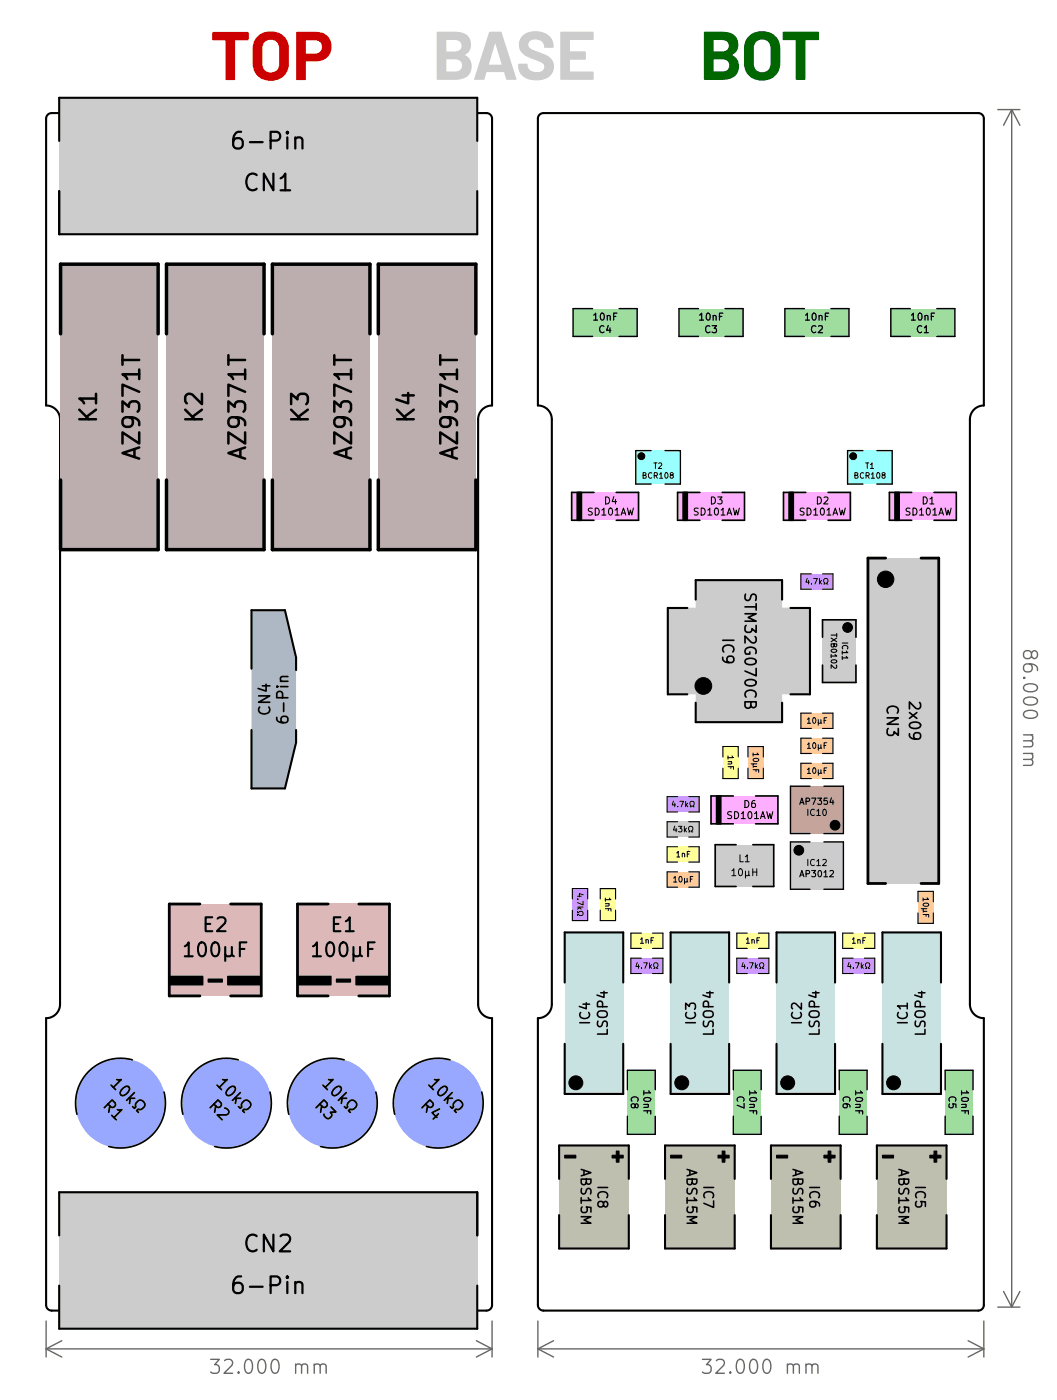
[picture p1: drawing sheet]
<svg xmlns="http://www.w3.org/2000/svg" width="76mm" height="101mm" viewBox="0 0 76 101" stroke-linecap="round" stroke-linejoin="round" font-family="sans-serif">
<defs><g id="words">
<text font-size="4.9" fill="#c00" x="15.1" y="5.7">TOP</text>
<text font-size="4.9" fill="#ccc" x="31" y="5.7">BASE</text>
<text font-size="4.9" fill="#060" x="50.2" y="5.7">BOT</text>
</g></defs>
<!-- layer: Layer 1 -->
<g fill="#99a8ff">
<circle cx="8.6" cy="79.2" r="3.2"/>
<circle cx="16.2" cy="79.2" r="3.2"/>
<circle cx="23.8" cy="79.2" r="3.2"/>
<circle cx="31.4" cy="79.2" r="3.2"/>
</g>
<path d="M3.4 8.2l.3-.1h31.2a.4 .4 0 0 1 .4 .4v20.6a1 1 0 0 0-1 1v42a1 1 0 0 0 1 1v20.6a.4 .4 0 0 1-.4 .4h-31.2a.4 .4 0 0 1-.4-.4v-20.6a1 1 0 0 0 1-1v-42a1 1 0 0 0-1-1v-20.6z" fill="none" stroke="#000" stroke-width=".15"/>
<g fill="#bcadaf">
<path d="M4.3 19h7v20.5h-7z"/>
<path d="M11.9 19h7v20.5h-7z"/>
<path d="M19.5 19h7v20.5h-7z"/>
<path d="M27.1 19h7v20.5h-7z"/>
</g>
<g fill="#ccc">
<path d="M4.2 7h30v9.8h-30z"/>
<path d="M4.2 85.5h30v9.8h-30z"/>
</g>
<g fill="#ddb8b8">
<path d="M12.1 64.9h6.6v6.6h-6.6z"/>
<path d="M21.3 64.9h6.6v6.6h-6.6z"/>
</g>
<path d="M18 43.8h2.4l.8 3.4v6.1l-.8 3.3h-2.4z" fill="#aeb7c4"/>
<g fill="none" stroke="#666" stroke-width=".1">
<path d="M3.3 96.9h32M3.3 94.9v2.6M3.3 96.9l1.1 .6M4.4 96.3l-1.1 .6M15.1 97.6h.6l-.3 .4 .3 .1v.4l-.2 .1h-.2l-.2-.1M16.1 97.7l.4-.1 .1 .1 .1 .2-.6 .7h.6M17.1 98.5v.1M17.7 97.7l.1-.1a.53 .53 0 0 1 .3 .5 .53 .53 0 0 1-.3 .5 .66 .66 0 0 1-.1-.9zM18.6 97.7l.1-.1a.53 .53 0 0 1 .4 .5 .53 .53 0 0 1-.4 .5 .66 .66 0 0 1-.1-.9zM19.6 97.7l.1-.1a.53 .53 0 0 1 .3 .5 .53 .53 0 0 1-.3 .5 .67 .67 0 0 1-.1-.9zM21.2 98.1l.2-.1h.2v.6M21.2 98v.6"/>
<path d="M21.6 98.1l.2-.1h.2l.1 .6M22.5 98.1l.2-.1h.2l.1 .6M22.5 98v.6M23 98.1l.1-.1h.3v.6M34.2 96.3l1.1 .6M35.3 94.9v2.6M35.3 96.9l-1.1 .6"/>
</g>
<path d="M38.7 8.2l.3-.1h31.2a.4 .4 0 0 1 .4 .4v20.6a1 1 0 0 0-1 1v42a1 1 0 0 0 1 1v20.6a.4 .4 0 0 1-.4 .4h-31.2a.4 .4 0 0 1-.4-.4v-20.6a1 1 0 0 0 1-1v-42a1 1 0 0 0-1-1v-20.6z" fill="none" stroke="#000" stroke-width=".15"/>
<g fill="#ff9">
<path d="M45.3 67h2.3v1.1h-2.3z"/>
<path d="M43.1 63.8h1.1v2.3h-1.1z"/>
</g>
<g fill="#c9f">
<path d="M41.1 63.8h1.1v2.3h-1.1z"/>
<path d="M47.9 57.2h2.3v1.1h-2.3z"/>
<path d="M45.3 68.8h2.3v1.1h-2.3z"/>
<path d="M57.5 41.2h2.3v1.1h-2.3z"/>
<path d="M52.9 68.8h2.3v1.1h-2.3z"/>
<path d="M60.5 68.8h2.3v1.1h-2.3z"/>
</g>
<g fill="#ff9">
<path d="M52.9 67h2.3v1.1h-2.3z"/>
<path d="M60.5 67h2.3v1.1h-2.3z"/>
</g>
<g fill="#fc9">
<path d="M53.7 53.6h1.1v2.3h-1.1z"/>
<path d="M65.9 64h1.1v2.3h-1.1z"/>
</g>
<path d="M51.9 53.6h1.1v2.3h-1.1z" fill="#ff9"/>
<g fill="#9edd9e">
<path d="M41.1 22.2h4.6v2h-4.6z"/>
<path d="M48.7 22.2h4.6v2h-4.6z"/>
<path d="M56.3 22.2h4.6v2h-4.6z"/>
<path d="M63.9 22.2h4.6v2h-4.6z"/>
<path d="M45 76.9h2v4.6h-2z"/>
<path d="M52.6 76.9h2v4.6h-2z"/>
<path d="M60.2 76.9h2v4.6h-2z"/>
<path d="M67.8 76.9h2v4.6h-2z"/>
</g>
<g fill="#ccc">
<path d="M47.9 43.6h2v-1.9h6.2v1.9h2v6.3h-2v2h-6.2v-2h-2z"/>
<path d="M51.3 60.7h4.2v3h-4.2z"/>
<path d="M59 44.5h2.4v4.5h-2.4z"/>
</g>
<path d="M56.7 56.5h3.8v3.4h-3.8z" fill="#c4a49b"/>
<path d="M56.7 60.5h3.8v3.4h-3.8z" fill="#ccc"/>
<g fill="#fdaeff">
<path d="M51 57.2h4.8v2h-4.8z"/>
<path d="M41 35.4h4.8v2h-4.8z"/>
<path d="M48.6 35.4h4.8v2h-4.8z"/>
<path d="M56.2 35.4h4.8v2h-4.8z"/>
<path d="M63.8 35.4h4.8v2h-4.8z"/>
</g>
<g fill="#c7e2e0">
<path d="M63.3 67h4.2v11.6h-4.2z"/>
<path d="M55.7 67h4.2v11.6h-4.2z"/>
<path d="M48.1 67h4.2v11.6h-4.2z"/>
<path d="M40.5 67h4.2v11.6h-4.2z"/>
</g>
<g fill="#bfbfaf">
<path d="M40.1 82.3h5v7.3h-5z"/>
<path d="M47.7 82.3h5v7.3h-5z"/>
<path d="M55.3 82.3h5v7.4h-5z"/>
<path d="M62.9 82.3h5v7.4h-5z"/>
</g>
<path d="M62.3 40.1h5.1v23.3h-5.1z" fill="#ccc"/>
<g fill="none" stroke="#666" stroke-width=".1">
<path d="M71.6 7.9h1.6M72.6 7.9v86M72.6 7.9l-.6 1.1M72.6 7.9l.6 1.1M73.4 48.7h.1M73.4 52.8h.7M73.4 54.1h.7M73.5 49.3a.66 .66 0 0 1 .9 0 .53 .53 0 0 1-.5 .4 .53 .53 0 0 1-.5-.4zM73.5 51.2a.66 .66 0 0 1 .9 .1 .53 .53 0 0 1-.5 .3 .53 .53 0 0 1-.5-.3zM73.5 50.2a.54 .54 0 0 1 .9 .2 .57 .57 0 0 1-1-.1zM73.9 47.7l.2 .2-.1 .3-.1 .1-.4-.1-.1-.3 .1-.2a.66 .66 0 0 1 .9 .3v.2M74 53.2l.1 .1v.3h-.7"/>
<path d="M74 54.5l.1 .2v.2l-.7 .1M74 46.9l.2-.2 .2 .1v.1v.3l-.1 .1h-.2l-.1-.5-.2-.1h-.2l-.2 .2v.2l.2 .2h.2l.2-.2M74 52.8l.1 .1v.3h-.7M74 54.1l.1 .2v.2h-.7M38.6 96.9h32M38.6 94.9v2.6M38.6 96.9l1.1 .6M39.7 96.3l-1.1 .6M50.4 97.6h.6l-.3 .4 .3 .1v.4l-.2 .1h-.2l-.2-.1M51.4 97.7l.4-.1 .1 .1 .1 .2-.6 .7h.6M52.4 98.5v.1M53 97.7l.1-.1a.53 .53 0 0 1 .3 .5 .53 .53 0 0 1-.3 .5 .67 .67 0 0 1-.1-.9z"/>
<path d="M53.9 97.7l.1-.1a.53 .53 0 0 1 .4 .5 .53 .53 0 0 1-.4 .5 .66 .66 0 0 1-.1-.9zM54.9 97.7l.1-.1a.53 .53 0 0 1 .3 .5 .53 .53 0 0 1-.3 .5 .66 .66 0 0 1-.1-.9zM56.5 98.1l.1-.1h.3v.6M56.5 98v.6M56.9 98.1l.2-.1h.2l.1 .6M57.8 98.1l.2-.1h.2l.1 .6M57.8 98v.6M58.3 98.1l.1-.1h.2l.1 .6M69.5 96.3l1.1 .6M70.6 94.9v2.6M70.6 96.9l-1.1 .6M71.6 93.9h1.6"/>
<path d="M72 92.7l.6 1.2M73.2 92.7l-.6 1.2"/>
</g>
<g fill="#fc9">
<path d="M57.5 54.8h2.3v1.1h-2.3z"/>
<path d="M47.9 62.6h2.3v1.1h-2.3z"/>
</g>
<path d="M47.9 60.8h2.3v1.1h-2.3z" fill="#ff9"/>
<path d="M47.9 59h2.3v1.1h-2.3z" fill="#ccc"/>
<g fill="#fc9">
<path d="M57.5 53h2.3v1.1h-2.3z"/>
<path d="M57.5 51.2h2.3v1.1h-2.3z"/>
</g>
<g fill="#9ff">
<path d="M45.6 32.4h3.2v2.4h-3.2z"/>
<path d="M60.8 32.4h3.2v2.4h-3.2z"/>
</g>
<g fill="#000">
<path d="M43.9 83h.3v-.3h.2v.3h.3v.2h-.3v.3h-.2v-.3h-.3zM51.5 83h.3v-.3h.2v.3h.3v.2h-.3v.3h-.2v-.3h-.3zM59.1 83h.3v-.3h.2v.3h.3v.2h-.3v.3h-.2v-.3h-.3zM66.7 83h.3v-.3h.2v.3h.3v.2h-.3v.3h-.2v-.3h-.3z"/>
<circle cx="46" cy="32.8" r=".25"/>
<circle cx="61.2" cy="32.8" r=".25"/>
<circle cx="50.5" cy="49.3" r=".6"/>
<circle cx="59.9" cy="59.3" r=".35"/>
<circle cx="60.8" cy="45.1" r=".35"/>
<circle cx="63.6" cy="41.6" r=".59"/>
<circle cx="41.3" cy="77.8" r=".5"/>
<circle cx="48.9" cy="77.8" r=".5"/>
<circle cx="56.5" cy="77.8" r=".5"/>
<circle cx="57.3" cy="61.1" r=".35"/>
<circle cx="64.1" cy="77.8" r=".5"/>
</g>
<g fill="none" stroke="#000" stroke-width=".07">
<path d="M46.1 34.1h.2v-.1l-.2-.1v.4h.2l.1-.1-.1-.1M46.8 34a.18 .18 0 0 0-.3 .1 .18 .18 0 0 0 .3 .2M46.9 33.2h.2M46.9 34.2l.2-.1 .1-.1-.3-.1v.4M47 33.2v.4M47 34.2l.2 .1M47.3 33.3l.1-.1 .1 .2-.3 .2h.3M47.3 34.1l.1-.2v.4M47.3 34.3h.3M47.8 34v-.1a.18 .18 0 0 1 .1 .3 .18 .18 0 0 1-.2 .1zM48.2 34.1l-.1-.1 .1-.1 .1 .1v.1a.16 .16 0 0 0-.2 0 .16 .16 0 0 0 0 .2h.2l-.1-.2M61.3 34.1h.2v-.1l-.2-.1v.4h.2l.1-.1-.1-.1"/>
<path d="M62 34a.18 .18 0 0 0-.3 .1 .18 .18 0 0 0 .3 .2M62.1 33.2h.2M62.1 34.2l.2-.1 .1-.1-.3-.1v.4M62.2 33.2v.4M62.2 34.2l.2 .1M62.5 33.4l.1-.2v.4M62.5 33.6h.2M62.5 34.1l.1-.2v.4M62.5 34.3h.3M63 34v-.1a.18 .18 0 0 1 .1 .3 .18 .18 0 0 1-.2 .1zM63.4 34.1l-.1-.1 .1-.1 .1 .1v.1a.16 .16 0 0 0-.2 0 .16 .16 0 0 0 0 .2h.2l-.1-.2M48.3 57.5l-.1 .3h.3"/>
<path d="M48.4 59.3l-.1 .3h.3M48.4 57.7v.2M48.5 59.5v.2M48.6 57.9h.1M48.7 59.3h.2l-.1 .2h.1v.2h-.2M48.8 57.5h.2l-.1 .4M49.1 59.3v.4M49.1 59.6l.2 .1M49.2 57.5v.4M49.2 57.8l.2 .1M49.3 59.5l-.2 .1M49.4 57.7l-.2 .1"/>
<path d="M49.4 59.7h.1a.22 .22 0 0 1-.1-.2 .22 .22 0 0 1 .2-.2 .24 .24 0 0 1 0 .4h.1M49.5 57.9h.1a.22 .22 0 0 1-.1-.2 .22 .22 0 0 1 .2-.2 .24 .24 0 0 1 0 .4h.1M52.2 55.1h.4v.1M52.2 54.3v.2M52.2 54.7h.3M52.4 55.1v.1M52.5 54.7v.1l-.3 .1M52.5 54.3l.1 .1h-.4M53.9 54.9h.4M54 55.3h.4v.2M54 54.1v.2M54.1 54.5a.19 .19 0 0 1 .2-.1 .19 .19 0 0 1 .1 .2 .19 .19 0 0 1-.2 .1 .19 .19 0 0 1-.1-.2z"/>
<path d="M54.1 55l-.1 .1M54.1 54.9v.1h.2M54.2 55.3v.1M54.3 54.1l.1 .1h-.4M57.9 41.5l-.1 .3h.3M57.9 53.5l.1-.2v.4M57.9 51.7l.1-.2v.4M57.9 55.3l.1-.2v.4M57.9 53.7h.3M57.9 51.9h.3M57.9 55.5h.3M58 58.1v.5"/>
<path d="M58 41.7v.2M58.2 41.9h.1M58.4 53.4v-.1a.18 .18 0 0 1 .2 .3 .18 .18 0 0 1-.2 .1zM58.4 51.6v-.1a.18 .18 0 0 1 .2 .3 .18 .18 0 0 1-.2 .1zM58.4 55.2v-.1a.18 .18 0 0 1 .2 .3 .18 .18 0 0 1-.2 .1zM58.4 41.5h.2l-.1 .4M58.4 58.2a.2 .2 0 0 0-.2 .1 .2 .2 0 0 0 .2 .2M58.6 58.2l.1-.1v.5M58.6 58.6h.3M58.7 51.7v.4M58.7 53.5v.4M58.7 55.3v.4"/>
<path d="M58.8 41.5v.4M58.8 41.8l.2 .1M58.9 53.5v.2h-.2M58.9 51.7v.2h-.2M58.9 55.3v.2h-.2M58.9 53.7h.1M58.9 51.9h.1M58.9 55.5h.1M59 41.7l-.2 .1M59.1 58.2v-.1a.21 .21 0 0 1 .2 .3 .21 .21 0 0 1-.2 .1zM59.1 41.9h.1a.22 .22 0 0 1-.1-.2 .22 .22 0 0 1 .2-.2 .24 .24 0 0 1 0 .4h.1M59.1 53.5h.2"/>
<path d="M59.1 51.7h.2M59.1 55.3h.2M59.3 53.3h-.2v.4M59.3 51.5h-.2v.4M59.3 55.1h-.2v.4M41.4 64.4h.3M41.4 64.6h.1M41.4 65.4v.1a.22 .22 0 0 1 .3 0 .22 .22 0 0 1 .1 .1 .24 .24 0 0 1-.4 .1v.1M41.4 65.1h.4M41.6 65.1l.1 .2M41.6 65.2l-.2 .1M41.8 64.7v.3l-.4-.2"/>
<path d="M41.9 64.3l-.3-.1v.2M43.4 64.9h.3M43.4 65.3h.4v.1M43.4 64.5v.2M43.6 65.3v.1M43.7 64.9v.1l-.3 .1M43.7 64.5l.1 .1h-.4M45.7 69.1l-.1 .3h.3M45.8 69.3v.2M46 67.5l.1-.2v.4M46 67.7h.2M46 69.5h.1"/>
<path d="M46.2 69.1h.2l-.1 .4M46.4 67.5h.1v.2M46.4 67.5v.2M46.6 69.1v.4M46.6 69.4l.2 .1M46.7 67.5h.1M46.8 69.3l-.2 .1M46.9 67.3h-.2v.4M46.9 69.5h.1a.22 .22 0 0 1-.1-.2 .22 .22 0 0 1 .2-.2 .24 .24 0 0 1 0 .4h.1M48.3 63.1l.1-.2v.4M48.3 63.3h.3M48.6 61.5h.2"/>
<path d="M48.6 61.3l.1-.2v.4M48.8 63v-.1a.18 .18 0 0 1 .2 .3 .18 .18 0 0 1-.2 .1zM49 61.3h.1v.2M49 61.3v.2M49.1 63.1v.4M49.3 63.1v.2h-.2M49.3 63.3h.1M49.3 61.3h.1M49.5 61.1h-.2v.4M49.5 63.1h.2M49.7 62.9h-.2v.4M52.5 62.5l.2-.1v.5"/>
<path d="M52.5 62.9h.3M53 62.4h.1a.24 .24 0 0 1 .2 .2 .24 .24 0 0 1-.2 .3l-.1-.2zM53.1 61.4v.5h.2M53.3 69.1l-.1 .3h.3M53.4 69.3v.2M53.5 61.9h.3M53.5 61.5l.1-.1v.5M53.5 62.6v.5M53.6 67.5l.1-.2v.4M53.6 67.7h.2M53.6 69.5h.1M53.7 62.6v.3l-.2-.1"/>
<path d="M53.7 62.8l.1 .1M53.8 69.1h.2l-.1 .4M54 67.5h.1v.2M54 67.5v.2M54 62.4v.5M54 62.6h.3M54.2 69.1v.4M54.2 69.4l.2 .1M54.3 62.4v.5M54.3 67.5h.1M54.4 69.3l-.2 .1M54.5 69.5h.1a.22 .22 0 0 1-.1-.2 .22 .22 0 0 1 .2-.2 .24 .24 0 0 1 0 .4h.1"/>
<path d="M54.5 67.3h-.2v.4M58 61.7v.5M58.4 61.8a.2 .2 0 0 0-.2 .1 .2 .2 0 0 0 .2 .2M58.6 61.8l.1-.1v.5M58.6 62.2h.3M59 61.8l.2-.1 .1 .1-.3 .4h.3M60.9 69.1l-.1 .3h.3M61 69.3v.2M61.2 67.7h.2M61.2 67.5l.1-.2v.4M61.2 69.5h.1M61.4 69.1h.2l-.1 .4"/>
<path d="M61.6 67.5h.1v.2M61.6 67.5v.2M61.8 69.1v.4M61.8 69.4l.2 .1M61.9 67.5h.1M62 69.3l-.2 .1M62.1 67.3h-.2v.4M62.1 69.5h.1a.22 .22 0 0 1-.1-.2 .22 .22 0 0 1 .2-.2 .24 .24 0 0 1 0 .4h.1M66.1 65.3h.4M66.2 65.7h.4v.2M66.2 64.5v.2M66.3 64.9a.19 .19 0 0 1 .2-.1 .19 .19 0 0 1 .1 .2 .19 .19 0 0 1-.2 .1 .19 .19 0 0 1-.1-.2z"/>
<path d="M66.3 65.4l-.1 .1M66.3 65.3v.1h.2M66.4 65.7v.1M66.5 64.5l.1 .1h-.4M43.9 83h.3v-.3h.2v.3h.3v.2h-.3v.3h-.2v-.3h-.3zM51.5 83h.3v-.3h.2v.3h.3v.2h-.3v.3h-.2v-.3h-.3zM59.1 83h.3v-.3h.2v.3h.3v.2h-.3v.3h-.2v-.3h-.3zM66.7 83h.3v-.3h.2v.3h.3v.2h-.3v.3h-.2v-.3h-.3z"/>
<circle cx="46" cy="32.8" r=".25"/>
<circle cx="61.2" cy="32.8" r=".25"/>
<circle cx="50.5" cy="49.3" r=".6"/>
<circle cx="59.9" cy="59.3" r=".35"/>
<circle cx="60.8" cy="45.1" r=".35"/>
<circle cx="63.6" cy="41.6" r=".59"/>
<circle cx="41.3" cy="77.8" r=".5"/>
<circle cx="48.9" cy="77.8" r=".5"/>
<circle cx="56.5" cy="77.8" r=".5"/>
<circle cx="57.3" cy="61.1" r=".35"/>
<circle cx="64.1" cy="77.8" r=".5"/>
</g>
<g fill="none" stroke="#000" stroke-width=".15">
<path d="M4.2 10.1v-3.1h30v3.1M4.2 13.7v3.1h30v-3.1M18 48v-4.2h2.4l.8 3.4v.9M21.2 52.4v.9l-.8 3.3h-2.4v-4.2M49.3 43.7h-1.4v6.2h1.4M49.9 43.1v-1.4h6.2v1.4M49.9 50.5v1.4h6.2v-1.4M56.7 43.7h1.4v6.2h-1.4M13.3 68.7h.5M13.3 68l.2-.3v1M14.4 67.7a.53 .53 0 0 1 .4 .5 .53 .53 0 0 1-.4 .5 .66 .66 0 0 1 0-1zM14.8 66.4h.3"/>
<path d="M15.2 65.9h-.4v1h.4M15.3 67.7h.1a.53 .53 0 0 1 .3 .5 .53 .53 0 0 1-.3 .5 .66 .66 0 0 1-.1-1zM15.6 66l.4-.1 .1 .1 .1 .2-.6 .7h.6M16.2 68v1M16.6 68.5l.2 .2M16.6 68v.6l-.3 .1-.1-.2M17.2 68.2h.3M17.7 67.7h-.5v1M22.5 68l.2-.3v1M22.5 68.7h.5M23.6 67.7a.53 .53 0 0 1 .4 .5 .53 .53 0 0 1-.4 .5 .67 .67 0 0 1 0-1zM24 66.4h.3"/>
<path d="M24.4 65.9h-.4v1h.4M24.5 67.7h.1a.53 .53 0 0 1 .3 .5 .53 .53 0 0 1-.3 .5 .66 .66 0 0 1-.1-1zM24.8 66.9h.6M24.8 66.2l.3-.3v1M25.4 68v1M25.8 68v.6l-.3 .1-.1-.2M25.8 68.5l.2 .2M26.4 68.2h.3M26.9 67.7h-.5v1M40.5 70.6v-3.6h4.2v3.6M40.5 75v3.6h4.2v-3.6M48.1 70.6v-3.6h4.2v3.6"/>
<path d="M48.1 75v3.6h4.2v-3.6M55.7 70.6v-3.6h4.2v3.6M55.7 75v3.6h4.2v-3.6M63.3 70.6v-3.6h4.2v3.6M63.3 75v3.6h4.2v-3.6M4.2 88.7v-3.1h30v3.1M4.2 92.3v3.1h30v-3.1M40.1 84.7v-2.4h5v2.4M40.1 87.3v2.4h5v-2.4M47.7 84.7v-2.4h5v2.4M47.7 87.3v2.4h5v-2.4M55.3 84.7v-2.4h5v2.4"/>
<path d="M55.3 87.3v2.4h5v-2.4M62.9 84.7v-2.4h5v2.4M62.9 87.3v2.4h5v-2.4"/>
</g>
<g fill="none" stroke="#000" stroke-width=".08">
<path d="M42.5 36.5h-.3a.21 .21 0 0 0 .3 .3v.2h-.3M42.7 36.5a.25 .25 0 0 1 .3 .2 .25 .25 0 0 1-.3 .3zM43.2 37h.3M43.2 36.6l.1-.1v.5M43.5 35.7a.25 .25 0 0 1 .2 .2 .25 .25 0 0 1-.2 .3zM43.7 36.5h.1a.24 .24 0 0 1 .2 .2 .24 .24 0 0 1-.3 .3v-.2zM44 35.7l-.1 .3h.3M44.1 37h.3M44.1 36.6l.2-.1v.5M44.2 35.9v.3M44.6 37l.1-.5 .2 .5M44.6 36.8h.3"/>
<path d="M45 36.5l.1 .5 .1-.4 .1 .4 .2-.5M50.1 36.5h-.3a.21 .21 0 0 0 .3 .3v.2h-.3M50.3 36.5a.25 .25 0 0 1 .3 .2 .25 .25 0 0 1-.3 .3zM50.8 36.6l.1-.1v.5M50.8 37h.3M51.1 35.7a.25 .25 0 0 1 .2 .2 .25 .25 0 0 1-.2 .3zM51.3 36.5h.1a.24 .24 0 0 1 .2 .2 .24 .24 0 0 1-.3 .3v-.2zM51.5 35.7h.3l-.2 .2h.2v.2h-.3M51.7 37h.3M51.7 36.6l.2-.1v.5M52.2 37l.1-.5 .2 .5M52.2 36.8h.3"/>
<path d="M52.6 36.5l.1 .5 .1-.4 .1 .4 .2-.5M57.7 36.5h-.3a.21 .21 0 0 0 .3 .3v.2h-.3M57.9 36.5a.25 .25 0 0 1 .3 .2 .25 .25 0 0 1-.3 .3zM58.4 36.6l.1-.1v.5M58.4 37h.3M58.7 35.7a.25 .25 0 0 1 .2 .2 .25 .25 0 0 1-.2 .3zM58.9 36.5h.1a.24 .24 0 0 1 .2 .2 .24 .24 0 0 1-.3 .3v-.2zM59.1 35.7h.2l.1 .1-.3 .4h.3M59.3 37h.3M59.3 36.6l.2-.1v.5M59.8 37l.1-.5 .2 .5M59.8 36.8h.3"/>
<path d="M60.2 36.5l.1 .5 .1-.4 .1 .4 .2-.5M65.3 36.5h-.3a.21 .21 0 0 0 .3 .3v.2h-.3M65.5 36.5a.25 .25 0 0 1 .3 .2 .25 .25 0 0 1-.3 .3zM66 37h.3M66 36.6l.1-.1v.5M66.3 35.7a.25 .25 0 0 1 .2 .2 .25 .25 0 0 1-.2 .3zM66.5 36.5h.1a.24 .24 0 0 1 .2 .2 .24 .24 0 0 1-.3 .3v-.2zM66.7 36.2h.3M66.7 35.8l.2-.1v.5M66.9 37h.3M66.9 36.6l.2-.1v.5M67.4 37l.1-.5 .2 .5"/>
<path d="M67.4 36.8h.3M67.8 36.5l.1 .5 .1-.4 .1 .4 .2-.5M48.6 57.2h-.7v1.1h.7M48.6 59h-.7v1.1h.7M49.4 57.2h.8v1.1h-.8M49.4 59h.8v1.1h-.8M51.9 54.4v-.8h1.1v.8M51.9 55.2v.7h1.1v-.7M52.5 58.3h-.3a.21 .21 0 0 0 .3 .3v.2h-.3M52.7 58.3a.25 .25 0 0 1 .3 .2 .25 .25 0 0 1-.3 .3zM53.2 58.4l.1-.1v.5M53.2 58.8h.3"/>
<path d="M53.5 57.5a.25 .25 0 0 1 .2 .2 .25 .25 0 0 1-.2 .3zM53.7 58.3h.1a.24 .24 0 0 1 .2 .2 .24 .24 0 0 1-.3 .3v-.2zM54.1 58.4l.2-.1v.5M54.1 58.8h.3M54.2 57.5l-.2 .1-.1 .3 .1 .1 .2-.1v-.2h-.2l-.1 .1M54.6 58.8l.1-.5 .2 .5M54.6 58.6h.3M54.8 55.2v.7h-1.1v-.7M54.8 54.4v-.8h-1.1v.8M55 58.3l.1 .5 .1-.4 .1 .4 .2-.5M57.4 57.8l.1-.5 .2 .5M57.4 57.6h.2"/>
<path d="M57.8 57.6l.3-.1v-.1l-.3-.1v.5M58.2 54.8h-.7v1.1h.7M58.2 51.2h-.7v1.1h.7M58.2 53h-.7v1.1h.7M58.2 41.2h-.7v1.1h.7M58.2 57.3h.3l-.1 .5M58.7 57.3h.3l-.2 .2h.1v.2h-.2M59 53h.8v1.1h-.8M59 41.2h.8v1.1h-.8M59 54.8h.8v1.1h-.8M59 51.2h.8v1.1h-.8M59.4 57.3h-.3v.2h.2l.1 .2h-.3"/>
<path d="M59.6 45.8l.4 .3M59.6 45.6h.4M59.6 47v.2M59.7 46.7a.19 .19 0 0 1 .2-.1 .19 .19 0 0 1 .1 .2 .19 .19 0 0 1-.2 .1 .19 .19 0 0 1-.1-.2zM59.7 47.4a.19 .19 0 0 1 .2 0 .19 .19 0 0 1 .1 .2 .19 .19 0 0 1-.2 0 .19 .19 0 0 1-.1-.2zM59.7 57.3l-.1 .3h.2M59.8 57.5v.3M59.8 46.2l.1 .2h.1v-.2h-.4v.2l.2 .1v-.1M59.9 47l.1 .1h-.4M60 47.8v.1l-.1 .1-.3-.3v.3M60 45.5v.2M60 45.8l-.4 .3"/>
<path d="M60.4 46.2h.4M60.4 46.8v.2M60.4 47.1v.3M60.5 46.6a.18 .18 0 0 1 .1-.2 .18 .18 0 0 1 .2 .2M60.7 46.8l.1 .1h-.4M60.7 47.1l.1 .1h-.4M41.1 65.4v.7h1.1v-.7M41.1 64.6v-.8h1.1v.8M44.2 64.6v-.8h-1.1v.8M44.2 65.4v.7h-1.1v-.7M46 68.8h-.7v1.1h.7M46 67h-.7v1.1h.7"/>
<path d="M46.8 67h.8v1.1h-.8M46.8 68.8h.8v1.1h-.8M48.6 60.8h-.7v1.1h.7M48.6 62.6h-.7v1.1h.7M49.4 60.8h.8v1.1h-.8M49.4 62.6h.8v1.1h-.8M53.6 68.8h-.7v1.1h.7M53.6 67h-.7v1.1h.7M54.4 68.8h.8v1.1h-.8M54.4 67h.8v1.1h-.8M57.4 63l.1-.5 .2 .5M57.4 62.8h.2"/>
<path d="M57.8 62.8l.3-.1v-.1l-.3-.1v.5M58.2 62.5h.3l-.1 .2h.1v.2h-.3M58.8 62.5a.21 .21 0 0 1 .2 .3 .21 .21 0 0 1-.3 .1zM59.1 63h.3M59.1 62.6l.2-.1v.5M59.6 62.6l.1-.1 .1 .1-.3 .4h.3M61.2 67h-.7v1.1h.7M61.2 68.8h-.7v1.1h.7M62 68.8h.8v1.1h-.8M62 67h.8v1.1h-.8M65.9 65.6v.7h1.1v-.7M67 64.8v-.8h-1.1v.8"/>
</g>
<g fill="none" stroke="#000" stroke-width=".1">
<path d="M42.5 22.2h-1.4v2h1.4M44.4 22.2h1.3v2h-1.3M46.7 32.4h-1.1v2.4h1.1M47.7 32.4h1.1v2.4h-1.1M50.1 22.2h-1.4v2h1.4M52 22.2h1.3v2h-1.3M57.7 22.2h-1.4v2h1.4M59.6 22.2h1.3v2h-1.3M61.9 32.4h-1.1v2.4h1.1M62.9 32.4h1.1v2.4h-1.1M65.3 22.2h-1.4v2h1.4M67.2 22.2h1.3v2h-1.3"/>
<path d="M58.1 56.5h-1.4v3.4h1.4M59.1 56.5h1.4v3.4h-1.4M47 78.3v-1.4h-2v1.4M54.6 78.3v-1.4h-2v1.4M58.1 60.5h-1.4v3.4h1.4M59.1 60.5h1.4v3.4h-1.4M62.2 78.3v-1.4h-2v1.4M69.8 78.3v-1.4h-2v1.4M47 80.2v1.3h-2v-1.3M54.6 80.2v1.3h-2v-1.3M62.2 80.2v1.3h-2v-1.3M69.8 80.2v1.3h-2v-1.3"/>
</g>
<path d="M63.6 40.1h-1.3v23.3h1.3M66.1 40.1h1.3v23.3h-1.3M14.3 64.9h-2.2v6.6h2.2M16.5 64.9h2.2v6.6h-2.2M23.5 64.9h-2.2v6.6h2.2M25.7 64.9h2.2v6.6h-2.2" fill="none" stroke="#000" stroke-width=".2"/>
<g fill="none" stroke="#000" stroke-width=".12">
<path d="M42.6 35.4h-1.6v2h1.6M44.2 35.4h1.6v2h-1.6M50.2 35.4h-1.6v2h1.6M51.8 35.4h1.6v2h-1.6M57.8 35.4h-1.6v2h1.6M59.4 35.4h1.6v2h-1.6M65.4 35.4h-1.6v2h1.6M67 35.4h1.6v2h-1.6M18.6 50h.8l-.8 .4h.8M18.6 50.8a.38 .38 0 0 0 .3 .5 .38 .38 0 0 0 .5-.4l-.1-.1M18.8 49.3h.6M19.1 49.1v.5l-.6-.2"/>
<path d="M19.9 51.5v.2a.54 .54 0 0 0 .8 0l-.1-.2-.3-.1-.1 .2v.2l.1 .1M19.9 49.3h.1M20.1 48.9h.6M20.1 49.3h.6M20.3 50.1l-.1-.4h-.1h-.2v.4h.8M20.4 50.5v.6M20.7 48.6h-.5l-.1 .2 .1 .1M51.9 47.2v.2a.54 .54 0 0 0 .8 0l-.1-.2-.3-.1-.1 .2v.2l.1 .1M51.9 46h.8M51.9 46.8a.38 .38 0 0 1 .3-.5 .38 .38 0 0 1 .5 .4l-.1 .1M52.6 57.2h-1.6v2h1.6M53.5 44.1h.8l-.6 .2 .6 .3h-.8"/>
<path d="M53.5 43.6h.8M53.5 42.7v.3l.1 .1 .2-.1 .2-.3h.2l.1 .1-.1 .3M53.5 47.4a.47 .47 0 0 1 .8 .1 .45 .45 0 0 1-.8 0zM53.5 48.9a.47 .47 0 0 1 .8 .2 .45 .45 0 0 1-.8-.1zM53.5 50.1a.38 .38 0 0 1 .3-.6 .38 .38 0 0 1 .5 .4l-.1 .2M53.5 44.9v.4l.1 .1h.3l.1-.3 .3 .3v-.5M53.8 46.8v.2h-.3a.38 .38 0 0 1 .3-.6 .38 .38 0 0 1 .5 .5h-.1M53.9 50.4v.3l.3 .1 .1-.4h-.8v.3v.1l.2 .1 .2-.2M54.2 45.7l.1 .3-.3 .2-.5-.5v.5M54.2 57.2h1.6v2h-1.6M54.3 48v.5l-.8-.3M54.3 43.4v.4"/>
<path d="M59 45.8v-1.3h2.4v1.3M59 47.8v1.2h2.4v-1.2M63.7 51.6h.8l-.8 .4h.8M63.7 52.3v.4l.1 .1h.3l.1-.3 .3 .3v-.5M63.7 51.2a.38 .38 0 0 1 .3-.5 .38 .38 0 0 1 .5 .4l-.1 .1M65.3 52.7v.2a.54 .54 0 0 0 .8 0l-.1-.2-.3-.1-.1 .2v.2l.1 .1M65.3 51.2l.5 .4M65.3 52a.47 .47 0 0 1 .8 .1 .45 .45 0 0 1-.8-.1zM65.8 51.2l-.5 .4M66 50.4l.1 .4-.3 .1-.5-.5v.5M9.5 76.1a3.2 3.2 0 0 0-4 3.9M11.8 78.4a3.2 3.2 0 0 1-4 3.9"/>
<path d="M17.1 76.1a3.2 3.2 0 0 0-4 3.9M19.4 78.4a3.2 3.2 0 0 1-4 3.9M24.7 76.1a3.2 3.2 0 0 0-4 3.9M27 78.4a3.2 3.2 0 0 1-4 3.9M32.3 76.1a3.2 3.2 0 0 0-4 3.9M34.6 78.4a3.2 3.2 0 0 1-4 3.9M52.8 60.7h-1.5v3h1.5M54 60.7h1.5v3h-1.5"/>
</g>
<path d="M41.4 35.4h.3v2h-.3zM49 35.4h.3v2h-.3zM56.6 35.4h.3v2h-.3zM64.2 35.4h.3v2h-.3zM51.4 57.2h.3v2h-.3z" fill="#000" stroke="#000" stroke-width=".12"/>
<path d="M40.5 83h.8v.2h-.8zM48.1 83h.8v.2h-.8zM55.7 83h.8v.2h-.8zM63.3 83h.8v.2h-.8z" fill="#000" stroke="#000" stroke-width=".07"/>
<g fill="none" stroke="#000" stroke-width=".11">
<path d="M41.6 73.4h.7M41.7 72.7a.31 .31 0 0 0 .3 .5 .31 .31 0 0 0 .2-.5M41.8 72.1h.5M42.1 72v.4l-.5-.1M42.9 72.7l.4-.1a.23 .23 0 0 1 .3 .2 .23 .23 0 0 1-.3 .3h-.2a.23 .23 0 0 1-.2-.2 .23 .23 0 0 1 0-.2zM42.9 73.3v.3l.1 .1h.2l.1-.3h.2v.3M43.1 71.3h.5M43.2 72.3v-.3l-.3-.1v.4h.7M43.3 71.2v.4l-.5-.1M43.6 73.9v.4h-.7M49.2 72.5v-.5l.3 .3v-.2h.3l.1 .1-.1 .3M49.2 73.4h.7"/>
<path d="M49.3 72.7a.31 .31 0 0 0 .3 .5 .31 .31 0 0 0 .2-.5M50.5 72.7l.4-.1a.23 .23 0 0 1 .3 .2 .23 .23 0 0 1-.3 .3h-.2a.23 .23 0 0 1-.2-.2 .23 .23 0 0 1 0-.2zM50.5 73.3v.4h.2l.2-.3 .1-.1 .2 .2-.1 .2M50.7 71.3h.5M50.8 72.3v-.3l-.3-.1v.4h.7M50.9 71.2v.4l-.5-.1M51.2 73.9v.4h-.7M56.8 73.4h.7M56.9 72.7a.31 .31 0 0 0 .3 .5 .31 .31 0 0 0 .2-.5M57.5 72v.5l-.5-.5-.2 .2 .1 .2M58.1 73.3v.3l.1 .1h.2l.1-.3h.2v.3M58.2 72.6h.3a.23 .23 0 0 1 .3 .2 .23 .23 0 0 1-.3 .3h-.2a.23 .23 0 0 1-.2-.2 .23 .23 0 0 1 .1-.3z"/>
<path d="M58.3 71.3h.5M58.4 72.3v-.3l-.3-.1v.4h.7M58.5 71.2v.4l-.5-.1M58.8 73.9v.4h-.7M64.4 73.4h.7M64.5 72.7a.31 .31 0 0 0 .3 .5 .31 .31 0 0 0 .2-.5M65.1 72.2h-.7l.2 .2M65.1 72v.4M65.7 73.3v.4h.2l.2-.3 .1-.1 .2 .2-.1 .2M65.8 72.6h.3a.23 .23 0 0 1 .3 .2 .23 .23 0 0 1-.3 .3h-.2a.23 .23 0 0 1-.2-.2 .23 .23 0 0 1 .1-.3zM65.9 71.3h.5M66 72.3v-.3l-.3-.1v.4h.7"/>
<path d="M66.1 71.2v.4l-.5-.1M66.4 73.9v.4h-.7M41.7 84l.7 .2-.7 .2M41.7 87.4h.7l-.5 .2 .5 .2h-.7M41.7 86v.4M41.7 85.3l.1 .4h.2l.1-.3 .2-.1 .1 .2v.2M41.8 86.7l-.1 .1 .1 .2h.3v-.3h.3v.3M41.9 84v.4M42.1 84.7v.3h.2l.1-.3h-.7v.2l.2 .2 .2-.2M42.2 86l.2 .2h-.7M42.9 85.3h.7M43 86a.31 .31 0 0 1 .3-.4 .31 .31 0 0 1 .2 .4"/>
<path d="M43.3 86.4l.1-.1h.1l.1 .3h-.2l-.2-.3-.3 .1 .1 .3 .3-.2M49.3 84l.7 .2-.7 .2M49.3 87.4h.7l-.5 .2 .5 .2h-.7M49.3 86v.4M49.3 85.3l.1 .4h.2l.1-.3 .2-.1 .1 .2v.2M49.4 86.7l-.1 .1 .1 .2h.3v-.3h.3v.3M49.5 84v.4M49.7 84.7v.3h.2l.1-.3h-.7v.2l.2 .2 .2-.2M49.8 86l.2 .2h-.7M50.5 85.3h.7M50.6 86a.31 .31 0 0 1 .3-.4 .31 .31 0 0 1 .2 .4M51.2 86.2v.5l-.7-.3"/>
<path d="M56.9 84l.7 .2-.7 .2M56.9 87.4h.7l-.5 .2 .5 .2h-.7M56.9 86v.4M56.9 85.3l.1 .4h.2l.1-.3 .2-.1 .1 .2v.2M57 86.7l-.1 .1 .1 .2h.3v-.3h.3v.3M57.1 84v.4M57.3 84.7v.3h.2l.1-.3h-.7v.2l.2 .2 .2-.2M57.4 86l.2 .2h-.7M58.1 85.3h.7M58.2 86a.31 .31 0 0 1 .3-.4 .31 .31 0 0 1 .2 .4M58.4 86.3l.1 .1v.2h-.3l-.1-.2 .1-.1h.4l.2 .1v.2M64.5 84l.7 .2-.7 .2"/>
<path d="M64.5 87.4h.7l-.5 .2 .5 .2h-.7M64.5 86v.4M64.5 85.3l.1 .4h.2l.1-.3 .2-.1 .1 .2v.2M64.6 86.7l-.1 .1 .1 .2h.3v-.3h.3v.3M64.7 84v.4M64.9 84.7v.3h.2l.1-.3h-.7v.2l.2 .2 .2-.2M65 86l.2 .2h-.7M65.7 85.3h.7M65.8 86.3l-.1 .1 .1 .2h.3v-.3h.3v.3M65.8 86a.31 .31 0 0 1 .3-.4 .31 .31 0 0 1 .2 .4"/>
</g>
<g fill="none" stroke="#000" stroke-width=".09">
<path d="M42.6 22.6l.1-.1v.5M42.6 23h.3M43.1 22.5h.1a.24 .24 0 0 1 .2 .2 .24 .24 0 0 1-.3 .3v-.2zM43.3 23.4a.22 .22 0 0 0-.3 .2 .22 .22 0 0 0 .3 .2M43.6 22.7h.2v.3M43.6 22.7v.3M43.6 23.4l-.1 .3h.3M43.8 23.6v.3M44 22.7h.2M44.3 22.5h-.3v.5M50.2 23h.3M50.2 22.6l.1-.1v.5"/>
<path d="M50.7 22.5h.1a.24 .24 0 0 1 .2 .2 .24 .24 0 0 1-.3 .3v-.2zM50.9 23.4a.22 .22 0 0 0-.3 .2 .22 .22 0 0 0 .3 .2M51.1 23.4h.3l-.2 .2h.2v.2h-.3M51.2 22.7h.2v.3M51.2 22.7v.3M51.6 22.7h.2M51.9 22.5h-.3v.5M57.8 23h.3M57.8 22.6l.1-.1v.5M58.3 22.5h.1a.24 .24 0 0 1 .2 .2 .24 .24 0 0 1-.3 .3v-.2zM58.5 23.4a.22 .22 0 0 0-.3 .2 .22 .22 0 0 0 .3 .2M58.7 23.4h.2l.1 .1-.3 .4h.3"/>
<path d="M58.8 22.7h.2v.3M58.8 22.7v.3M59.2 22.7h.2M59.5 22.5h-.3v.5M65.4 23h.3M65.4 22.6l.1-.1v.5M65.9 22.5h.1a.24 .24 0 0 1 .2 .2 .24 .24 0 0 1-.3 .3v-.2zM66.1 23.4a.22 .22 0 0 0-.3 .2 .22 .22 0 0 0 .3 .2M66.3 23.5l.2-.1v.5M66.3 23.9h.3M66.4 22.7h.2v.3M66.4 22.7v.3"/>
<path d="M66.8 22.7h.2M67.1 22.5h-.3v.5M45.3 79.1a.22 .22 0 0 1 .2-.3 .22 .22 0 0 1 .2 .3M45.6 79.4l.1-.1 .1 .1v.1h-.2a.2 .2 0 0 0 0-.2 .2 .2 0 0 0-.3 0v.2l.2 .1 .1-.1M46.2 79.8h.5v.2M46.2 78.3v.3M46.2 79.3h.3M46.2 78.9a.24 .24 0 0 1 .3-.1 .24 .24 0 0 1 .2 .2 .24 .24 0 0 1-.3 .1 .24 .24 0 0 1-.2-.2zM46.5 79.8v.1M46.5 79.3v.2h-.3M46.6 78.3l.1 .2h-.5M52.9 79.1a.22 .22 0 0 1 .2-.3 .22 .22 0 0 1 .2 .3"/>
<path d="M53.4 79.2v.4l-.5-.2M53.8 79.3h.3M53.8 79.8h.5v.2M53.8 78.3v.3M53.8 78.9a.24 .24 0 0 1 .3-.1 .24 .24 0 0 1 .2 .2 .24 .24 0 0 1-.3 .1 .24 .24 0 0 1-.2-.2zM54.1 79.8v.1M54.1 79.3v.2h-.3M54.2 78.3l.1 .2h-.5M60.5 79.1a.22 .22 0 0 1 .2-.3 .22 .22 0 0 1 .2 .3M60.7 79.3l.1 .1v.1h-.3v-.1l.1-.1h.3l.1 .2M61.4 79.3h.3M61.4 79.8h.5v.2"/>
<path d="M61.4 78.3v.3M61.4 78.9a.24 .24 0 0 1 .3-.1 .24 .24 0 0 1 .2 .2 .24 .24 0 0 1-.3 .1 .24 .24 0 0 1-.2-.2zM61.7 79.8v.1M61.7 79.3v.2h-.3M61.8 78.3l.1 .2h-.5M68.1 79.1a.22 .22 0 0 1 .2-.3 .22 .22 0 0 1 .2 .3M68.1 79.3v.2h.3v-.2h.2v.2M69 79.3h.3M69 79.8h.5v.2M69 78.3v.3M69 78.9a.24 .24 0 0 1 .3-.1 .24 .24 0 0 1 .2 .2 .24 .24 0 0 1-.3 .1 .24 .24 0 0 1-.2-.2zM69.3 79.8v.1"/>
<path d="M69.3 79.3v.2h-.3M69.4 78.3l.1 .2h-.5"/>
</g>
<path d="M4.3 24v-5h7v5M4.3 34.5v5h7v-5M11.9 34.5v5h7v-5M11.9 24v-5h7v5M19.5 34.5v5h7v-5M19.5 24v-5h7v5M27.1 34.5v5h7v-5M27.1 24v-5h7v5" fill="none" stroke="#000" stroke-width=".25"/>
<path d="M12.2 70.1h2.3v.6h-2.3zM14.9 70.3h1v.2h-1zM16.3 70.1h2.3v.6h-2.3zM21.4 70.1h2.3v.6h-2.3zM24.1 70.3h1v.2h-1zM25.5 70.1h2.3v.6h-2.3z" fill="#000" stroke="#000" stroke-width=".1"/>
<g fill="none" stroke="#000" stroke-width=".18">
<path d="M5.7 29.4l.7 .7M5.7 30.1h1.2M6.9 28.6h-1.2l.3 .4M6.9 29.4l-.7 .5M6.9 28.3v.7M8.8 29.6v-.8l.4 .4a.33 .33 0 0 1 .3-.4h.3l.1 .1 .1 .5-.1 .2M8.8 25.5v.7M8.8 25.9h1.2M9.3 30l.2 .2v.3l-.2 .2h-.3l-.2-.2v-.3l.1-.2a.79 .79 0 0 1 1.1 .3v.2M9.6 32.3v.5M10 31.1v.8l-1.2-.8v.8M10 28.1l-1.2-.5v.8"/>
<path d="M10 32.1l-1.2 .4 1.2 .4M10 26.9h-1.2l.3 .3M10 26.5v.7M13.3 29.4l.7 .7M13.3 30.1h1.2M14.5 29.4l-.7 .5M14.5 28.3v.7l-.7-.7a.33 .33 0 0 0-.5 .2v.3l.1 .2M16.4 29.6v-.8l.4 .4a.33 .33 0 0 1 .3-.4h.3l.1 .1 .1 .5-.1 .2M16.4 25.5v.7M16.4 25.9h1.2M16.9 30l.2 .2v.3l-.2 .2h-.3l-.2-.2v-.3l.1-.2a.79 .79 0 0 1 1.1 .3v.2M17.2 32.3v.5"/>
<path d="M17.6 31.1v.8l-1.2-.8v.8M17.6 28.1l-1.2-.5v.8M17.6 32.1l-1.2 .4 1.2 .4M17.6 26.9h-1.2l.3 .3M17.6 26.5v.7M20.9 30.1h1.2M20.9 29v-.7l.4 .4a.33 .33 0 0 1 .3-.4h.3l.1 .1 .1 .5-.1 .1M20.9 29.4l.7 .7M22.1 29.4l-.7 .5M24 29.6v-.8l.4 .4a.33 .33 0 0 1 .3-.4h.3l.1 .1 .1 .5-.1 .2M24 25.5v.7M24 25.9h1.2"/>
<path d="M24.5 30l.2 .2v.2l-.2 .3h-.3l-.2-.2v-.3l.1-.2a.79 .79 0 0 1 1.1 .3v.2M24.8 32.3v.5M25.2 31.1v.8l-1.2-.8v.8M25.2 28.1l-1.2-.5v.8M25.2 32.1l-1.2 .4 1.2 .4M25.2 26.9h-1.2l.3 .3M25.2 26.5v.7M28.5 29.4l.7 .7M28.5 30.1h1.2M28.9 28.4h.8M29.3 28.2v.8l-.9-.3M29.7 29.4l-.7 .5"/>
<path d="M31.6 29.6v-.8l.4 .4a.33 .33 0 0 1 .3-.4h.3l.1 .1 .1 .5-.1 .2M31.6 25.5v.7M31.6 25.9h1.2M32.1 30l.2 .2v.3l-.2 .2h-.3l-.2-.2v-.3l.1-.2a.79 .79 0 0 1 1.1 .3v.2M32.4 32.3v.5M32.8 31.1v.8l-1.2-.8v.8M32.8 28.1l-1.2-.5v.8M32.8 32.1l-1.2 .4 1.2 .4M32.8 26.9h-1.2l.3 .3M32.8 26.5v.7"/>
</g>
<g fill="none" stroke="#000" stroke-width=".16">
<path d="M17.3 9.5a.48 .48 0 0 0-.6 .5v.4l.1 .2 .4 .1 .2-.1v-.4l-.1-.2-.3-.1-.3 .3M17.9 10.2h.9M18.4 12.6a.48 .48 0 0 0-.6 0 .48 .48 0 0 0-.1 .6 .45 .45 0 0 0 .2 .4 .45 .45 0 0 0 .5 0M19.4 10.1h.5a.33 .33 0 0 0 .2-.3 .33 .33 0 0 0-.2-.3h-.5v1.2M19.6 12.5v1.2l-.7-1.2v1.2M20.1 12.8l.4-.3v1.2M20.1 13.7h.7M20.6 9.5v.1M20.6 9.9v.8M21.2 10a.3 .3 0 0 1 .5 0v.7M21.2 9.9v.8M17.3 91.7a.47 .47 0 0 0-.6 .5v.4l.1 .2 .4 .1 .2-.1v-.4l-.1-.2-.3-.1-.3 .3"/>
<path d="M17.9 92.4h.9M18.4 88.8a.48 .48 0 0 0-.6 0 .48 .48 0 0 0-.1 .6 .45 .45 0 0 0 .2 .4 .45 .45 0 0 0 .5 0M19.4 92.3h.5a.33 .33 0 0 0 .2-.3 .33 .33 0 0 0-.2-.3h-.5v1.2M19.6 88.7v1.2l-.7-1.2v1.2M20.1 88.8l.2-.1h.4a.33 .33 0 0 1 .1 .5l-.7 .7h.7M20.6 91.7v.1M20.6 92.1v.8M21.2 92.2a.3 .3 0 0 1 .5 0v.7M21.2 92.1v.8"/>
</g>
<g fill="none" stroke="#000" stroke-width=".13">
<path d="M7.7 79.3l.3 .2h.2l.1-.2-.3-.3-.5 .6M7.9 79.4l-.1 .5M8 77.9l.3 .4M8.4 77.5h.3l-.6 .6M8.4 79.7h.3l-.5 .6M8.7 78.3l.3-.3h.2a.43 .43 0 0 1-.1 .5 .43 .43 0 0 1-.5 .1zM9.2 78.9h.5M9.3 78.9v.3M9.5 79.5l.1 .1 .2-.1a.34 .34 0 0 1 .2-.5 .34 .34 0 0 1 .4 .3l-.2 .3-.3 .1-.1 .1 .1 .1M9.6 78.5l-.5 .5M15.3 79.3l.3 .2h.2l.1-.2-.3-.3-.5 .6M15.5 79.4l-.1 .5"/>
<path d="M15.6 77.9l.3 .4M16 77.5h.3l-.6 .6M16.1 79.6l.3 .1-.1 .3-.7 .1 .3 .3M16.3 78.3l.3-.3h.2a.43 .43 0 0 1-.1 .5 .43 .43 0 0 1-.5 .1zM16.8 78.9h.5M16.9 78.9v.3M17.1 79.5l.1 .1 .2-.1a.34 .34 0 0 1 .2-.5 .34 .34 0 0 1 .4 .3l-.2 .3-.3 .1-.1 .1 .1 .1M17.2 78.5l-.5 .5M22.9 79.3l.3 .2h.2l.1-.2-.3-.3-.5 .6M23.1 79.4l-.1 .5M23.2 77.9l.3 .4M23.6 77.5h.3l-.6 .6"/>
<path d="M23.8 79.5l.3 .4h-.4l.1 .1v.2l-.3 .1-.2-.2-.1-.1M23.9 78.3l.3-.3h.2a.43 .43 0 0 1-.1 .5 .43 .43 0 0 1-.5 .1zM24.4 78.9h.5M24.5 78.9v.3M24.7 79.5l.1 .1 .2-.1a.34 .34 0 0 1 .2-.5 .34 .34 0 0 1 .4 .3l-.2 .3-.3 .1-.1 .1 .1 .1M24.8 78.5l-.5 .5M30.5 79.3l.3 .2h.2l.1-.2-.3-.3-.5 .6M30.7 79.4l-.1 .5M30.8 77.9l.3 .4M31.2 77.5h.3l-.6 .6M31.5 80l-.4 .4M31.5 78.3l.3-.3h.2a.43 .43 0 0 1-.1 .5 .43 .43 0 0 1-.5 .1z"/>
<path d="M31.5 79.6l-.5 .3 .4 .4M32 78.9h.5M32.1 78.9v.3M32.3 79.5l.1 .1 .2-.1a.34 .34 0 0 1 .2-.5 .34 .34 0 0 1 .4 .3l-.2 .3-.3 .1-.1 .1 .1 .1M32.4 78.5l-.5 .5M8 80.1l.3 .3"/>
</g>
<use href="#words"/>
</svg>
